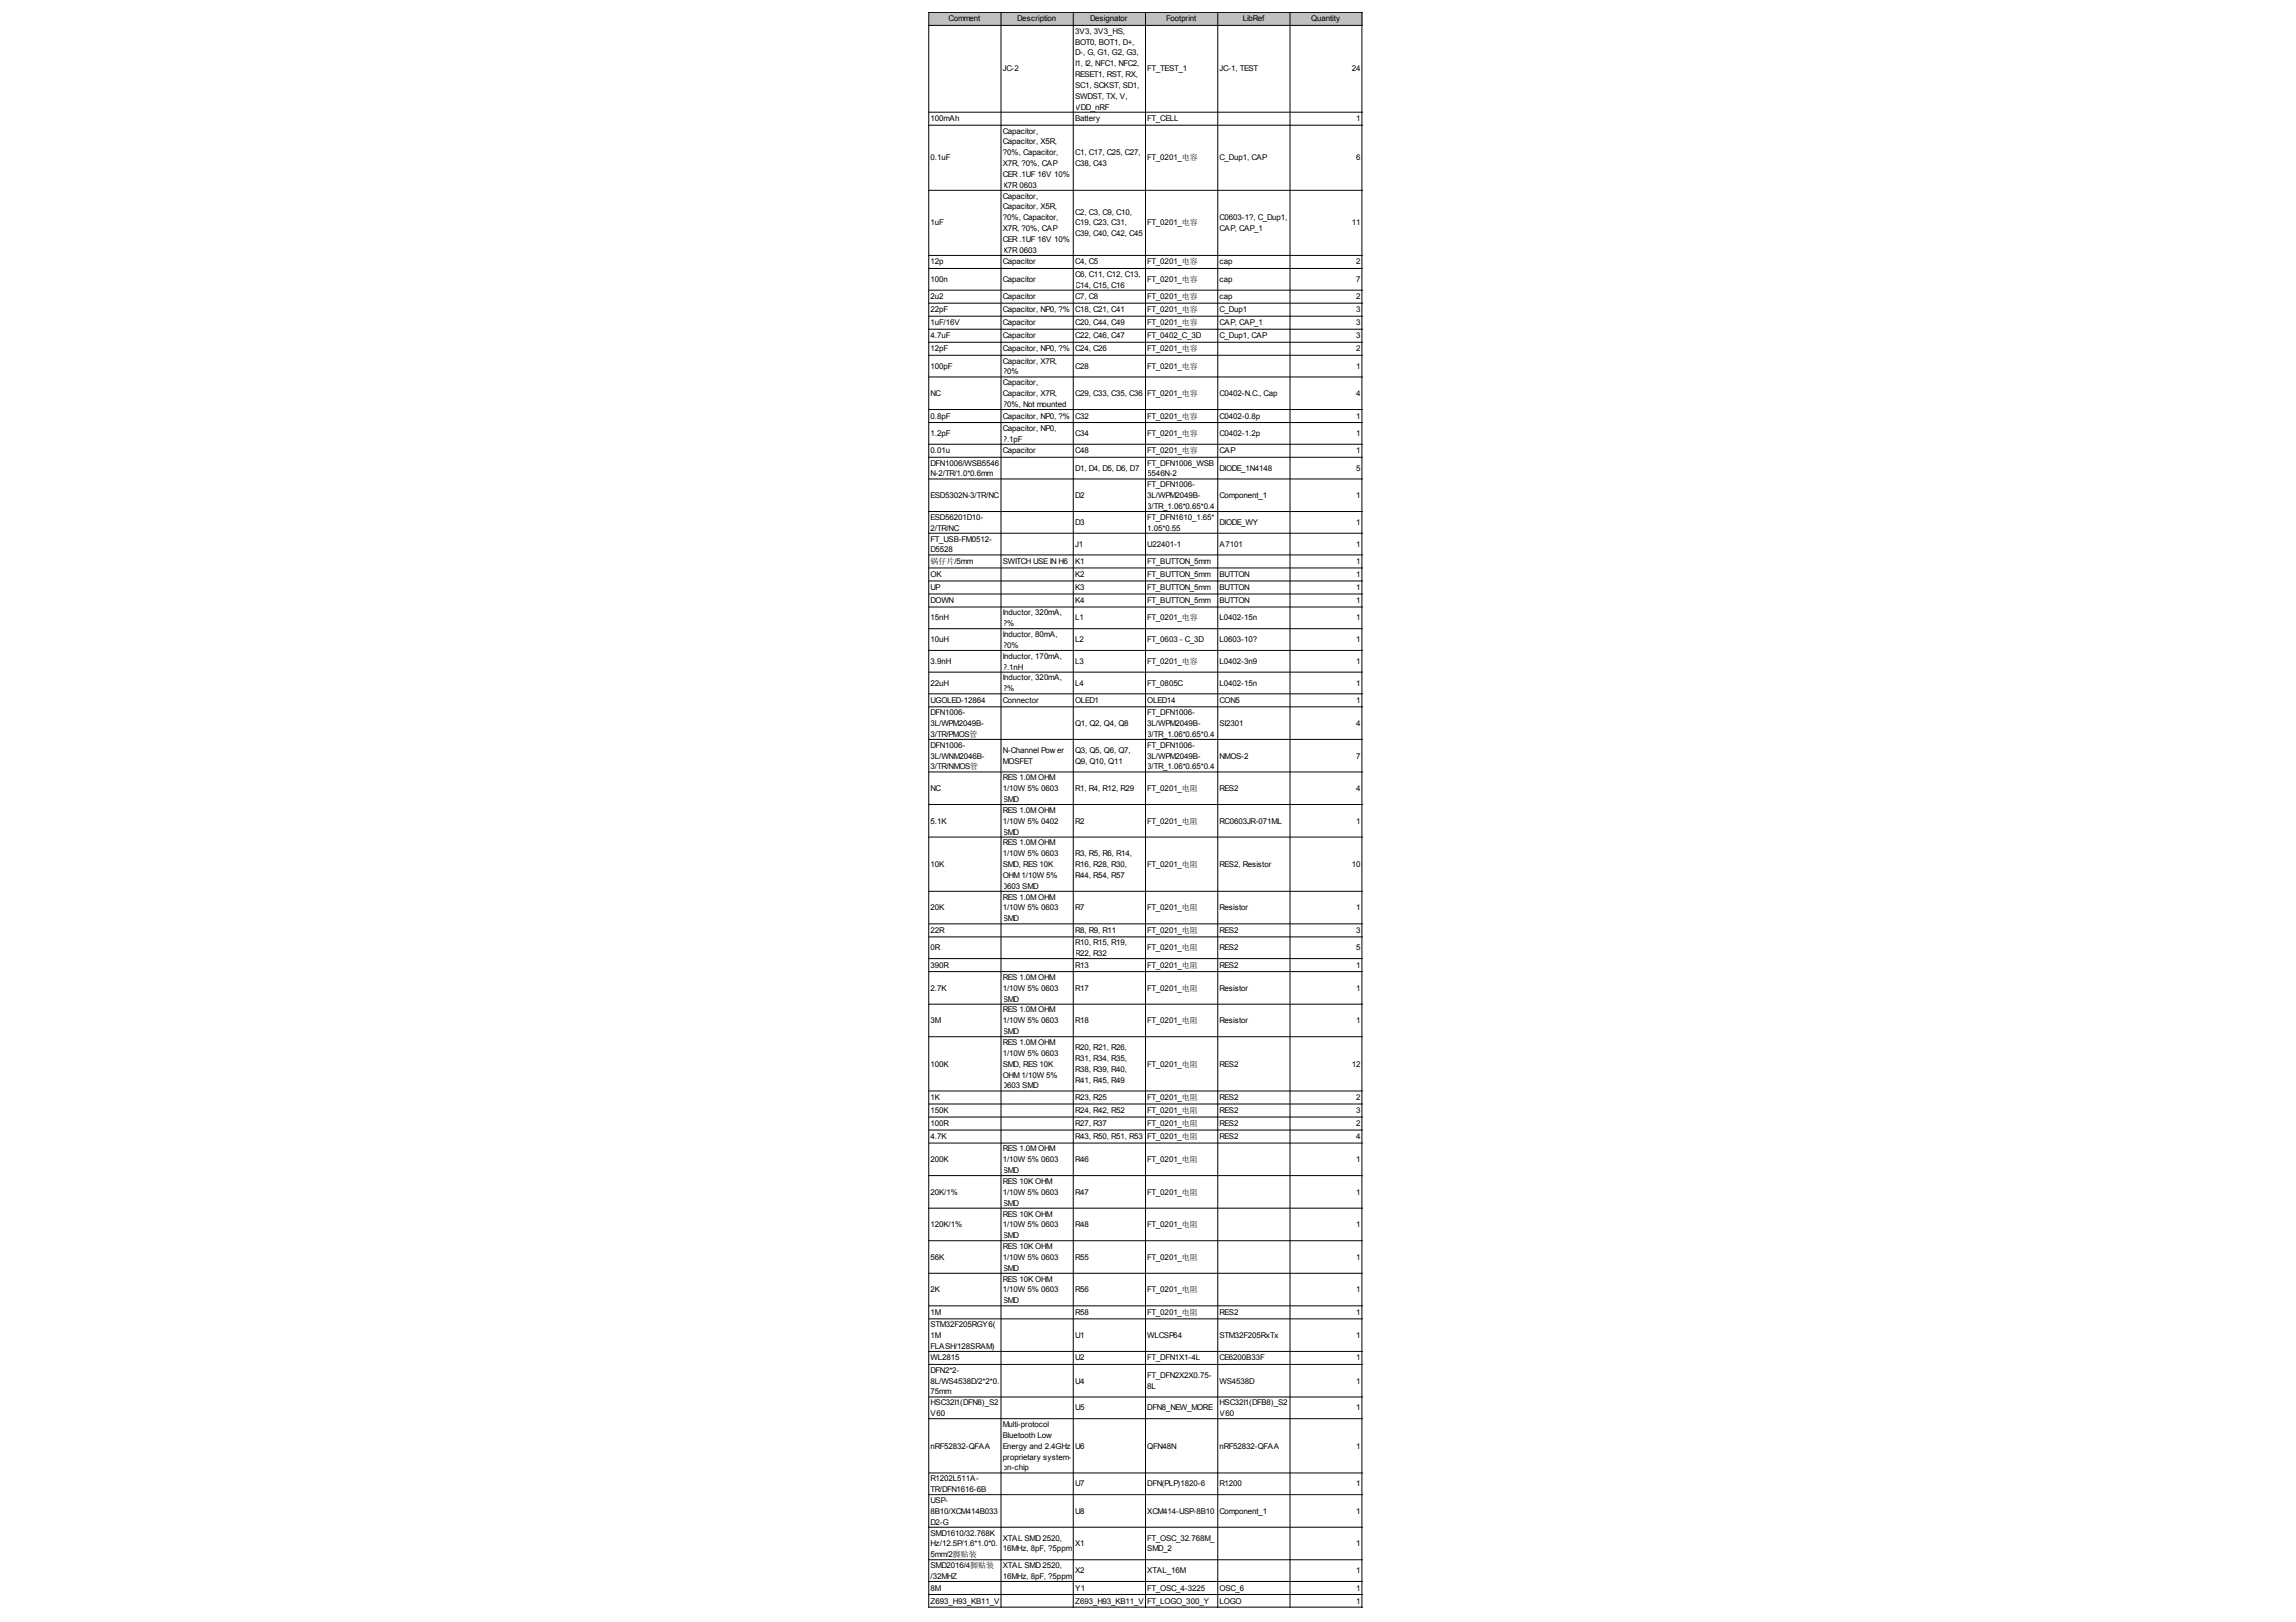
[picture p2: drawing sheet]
<svg xmlns="http://www.w3.org/2000/svg" width="297mm" height="210mm" viewBox="0 0 297 210" stroke-linecap="round" stroke-linejoin="round" font-family="sans-serif">
<defs><g id="words">
<g font-size="1">
<text x="122.7" y="2.8">Comment</text>
<text x="131.6" y="2.8">Description</text>
<text x="139.1" y="4.4">3V3, 3V3_HS,</text>
<text x="139.1" y="5.8">BOT0, BOT1, D+,</text>
<text x="141" y="2.8">Designator</text>
<text x="150.9" y="2.8">Footprint</text>
<text x="160.8" y="2.8">LibRef</text>
<text x="169.6" y="2.8">Quantity</text>
<text x="129.7" y="9.2">JC-2</text>
<text x="139.1" y="7.2">D-, G, G1, G2, G3,</text>
<text x="139.1" y="8.6">I1, I2, NFC1, NFC2,</text>
<text x="139.1" y="10">RESET1, RST, RX,</text>
<text x="139.1" y="11.4">SC1, SCKST, SD1,</text>
<text x="148.4" y="9.2">FT_TEST_1</text>
<text x="157.8" y="9.2">JC-1, TEST</text>
<text x="174.9" y="9.2">24</text>
<text x="120.4" y="15.7">100mAh</text>
<text x="129.7" y="17.3">Capacitor,</text>
<text x="139.1" y="12.8">SWDST, TX, V,</text>
<text x="139.1" y="14.2">VDD_nRF</text>
<text x="139.1" y="15.7">Battery</text>
<text x="148.4" y="15.7">FT_CELL</text>
<text x="175.4" y="15.7">1</text>
<text x="120.4" y="20.7">0.1uF</text>
<text x="129.7" y="18.7">Capacitor, X5R,</text>
<text x="129.7" y="20.1">?0%, Capacitor,</text>
<text x="129.7" y="21.5">X7R, ?0%, CAP</text>
<text x="129.7" y="22.9">CER .1UF 16V 10%</text>
<text x="139.1" y="20.1">C1, C17, C25, C27,</text>
<text x="139.1" y="21.5">C38, C43</text>
<text x="148.4" y="20.7">FT_0201_电容</text>
<text x="157.8" y="20.7">C_Dup1, CAP</text>
<text x="175.4" y="20.7">6</text>
<text x="120.4" y="29.2">1uF</text>
<text x="129.7" y="24.3">X7R 0603</text>
<text x="129.7" y="25.7">Capacitor,</text>
<text x="129.7" y="27.1">Capacitor, X5R,</text>
<text x="129.7" y="28.5">?0%, Capacitor,</text>
<text x="129.7" y="29.9">X7R, ?0%, CAP</text>
<text x="139.1" y="27.8">C2, C3, C9, C10,</text>
<text x="139.1" y="29.2">C19, C23, C31,</text>
<text x="148.4" y="29.2">FT_0201_电容</text>
<text x="157.8" y="28.5">C0603-1?, C_Dup1,</text>
<text x="157.8" y="29.9">CAP, CAP_1</text>
<text x="174.9" y="29.2">11</text>
<text x="120.4" y="34.2">12p</text>
<text x="129.7" y="31.3">CER .1UF 16V 10%</text>
<text x="129.7" y="32.7">X7R 0603</text>
<text x="129.7" y="34.2">Capacitor</text>
<text x="139.1" y="30.6">C39, C40, C42, C45</text>
<text x="139.1" y="34.2">C4, C5</text>
<text x="139.1" y="35.8">C6, C11, C12, C13,</text>
<text x="148.4" y="34.2">FT_0201_电容</text>
<text x="157.8" y="34.2">cap</text>
<text x="175.4" y="34.2">2</text>
<text x="120.4" y="36.5">100n</text>
<text x="120.4" y="38.7">2u2</text>
<text x="120.4" y="40.4">22pF</text>
<text x="129.7" y="36.5">Capacitor</text>
<text x="129.7" y="38.7">Capacitor</text>
<text x="129.7" y="40.4">Capacitor, NP0, ?%</text>
<text x="139.1" y="37.2">C14, C15, C16</text>
<text x="139.1" y="38.7">C7, C8</text>
<text x="139.1" y="40.4">C18, C21, C41</text>
<text x="148.4" y="36.5">FT_0201_电容</text>
<text x="148.4" y="38.7">FT_0201_电容</text>
<text x="148.4" y="40.4">FT_0201_电容</text>
<text x="157.8" y="36.5">cap</text>
<text x="157.8" y="38.7">cap</text>
<text x="157.8" y="40.4">C_Dup1</text>
<text x="175.4" y="36.5">7</text>
<text x="175.4" y="38.7">2</text>
<text x="175.4" y="40.4">3</text>
<text x="120.4" y="42.1">1uF/16V</text>
<text x="120.4" y="43.8">4.7uF</text>
<text x="120.4" y="45.5">12pF</text>
<text x="120.4" y="47.7">100pF</text>
<text x="129.7" y="42.1">Capacitor</text>
<text x="129.7" y="43.8">Capacitor</text>
<text x="129.7" y="45.5">Capacitor, NP0, ?%</text>
<text x="129.7" y="47.1">Capacitor, X7R,</text>
<text x="139.1" y="42.1">C20, C44, C49</text>
<text x="139.1" y="43.8">C22, C46, C47</text>
<text x="139.1" y="45.5">C24, C26</text>
<text x="139.1" y="47.7">C28</text>
<text x="148.4" y="42.1">FT_0201_电容</text>
<text x="148.4" y="43.8">FT_0402_C_3D</text>
<text x="148.4" y="45.5">FT_0201_电容</text>
<text x="148.4" y="47.7">FT_0201_电容</text>
<text x="157.8" y="42.1">CAP, CAP_1</text>
<text x="157.8" y="43.8">C_Dup1, CAP</text>
<text x="175.4" y="42.1">3</text>
<text x="175.4" y="43.8">3</text>
<text x="175.4" y="45.5">2</text>
<text x="175.4" y="47.7">1</text>
<text x="120.4" y="51.3">NC</text>
<text x="129.7" y="48.5">?0%</text>
<text x="129.7" y="49.9">Capacitor,</text>
<text x="129.7" y="51.3">Capacitor, X7R,</text>
<text x="129.7" y="52.7">?0%, Not mounted</text>
<text x="139.1" y="51.3">C29, C33, C35, C36</text>
<text x="148.4" y="51.3">FT_0201_电容</text>
<text x="157.8" y="51.3">C0402-N.C., Cap</text>
<text x="175.4" y="51.3">4</text>
<text x="120.4" y="54.2">0.8pF</text>
<text x="120.4" y="56.4">1.2pF</text>
<text x="120.4" y="58.7">0.01u</text>
<text x="129.7" y="54.2">Capacitor, NP0, ?%</text>
<text x="129.7" y="55.8">Capacitor, NP0,</text>
<text x="129.7" y="57.2">?.1pF</text>
<text x="129.7" y="58.7">Capacitor</text>
<text x="139.1" y="54.2">C32</text>
<text x="139.1" y="56.4">C34</text>
<text x="139.1" y="58.7">C48</text>
<text x="148.4" y="54.2">FT_0201_电容</text>
<text x="148.4" y="56.4">FT_0201_电容</text>
<text x="148.4" y="58.7">FT_0201_电容</text>
<text x="157.8" y="54.2">C0402-0.8p</text>
<text x="157.8" y="56.4">C0402-1.2p</text>
<text x="157.8" y="58.7">CAP</text>
<text x="175.4" y="54.2">1</text>
<text x="175.4" y="56.4">1</text>
<text x="175.4" y="58.7">1</text>
<text x="120.4" y="60.3">DFN1006/WSB5546</text>
<text x="120.4" y="61.7">N-2/TR/1.0*0.6mm</text>
<text x="120.4" y="64.5">ESD5302N-3/TR/NC</text>
<text x="139.1" y="60.9">D1, D4, D5, D6, D7</text>
<text x="139.1" y="64.5">D2</text>
<text x="148.4" y="60.3">FT_DFN1006_WSB</text>
<text x="148.4" y="61.7">5546N-2</text>
<text x="148.4" y="63.1">FT_DFN1006-</text>
<text x="148.4" y="64.5">3L/WPM2049B-</text>
<text x="148.4" y="65.9">3/TR_1.06*0.65*0.4</text>
<text x="157.8" y="60.9">DIODE_1N4148</text>
<text x="157.8" y="64.5">Component_1</text>
<text x="175.4" y="60.9">5</text>
<text x="175.4" y="64.5">1</text>
<text x="120.4" y="67.3">ESD56201D10-</text>
<text x="120.4" y="68.7">2/TR/NC</text>
<text x="120.4" y="70.1">FT_USB-FM0512-</text>
<text x="120.4" y="71.5">D5528</text>
<text x="139.1" y="67.9">D3</text>
<text x="139.1" y="70.7">J1</text>
<text x="148.4" y="67.3">FT_DFN1610_1.65*</text>
<text x="148.4" y="68.7">1.05*0.55</text>
<text x="148.4" y="70.7">U22401-1</text>
<text x="157.8" y="67.9">DIODE_WY</text>
<text x="157.8" y="70.7">A7101</text>
<text x="175.4" y="67.9">1</text>
<text x="175.4" y="70.7">1</text>
<text x="120.4" y="74.7">OK</text>
<text x="120.4" y="76.4">UP</text>
<text x="120.4" y="73">锅仔片/5mm</text>
<text x="129.7" y="73">SWITCH USEIN H6</text>
<text x="139.1" y="73">K1</text>
<text x="139.1" y="74.7">K2</text>
<text x="139.1" y="76.4">K3</text>
<text x="148.4" y="73">FT_BUTTON_5mm</text>
<text x="148.4" y="74.7">FT_BUTTON_5mm</text>
<text x="148.4" y="76.4">FT_BUTTON_5mm</text>
<text x="157.8" y="74.7">BUTTON</text>
<text x="157.8" y="76.4">BUTTON</text>
<text x="175.4" y="73">1</text>
<text x="175.4" y="74.7">1</text>
<text x="175.4" y="76.4">1</text>
<text x="120.4" y="78">DOWN</text>
<text x="120.4" y="80.3">15nH</text>
<text x="120.4" y="83.1">10uH</text>
<text x="129.7" y="79.6">Inductor, 320mA,</text>
<text x="129.7" y="81">?%</text>
<text x="129.7" y="82.4">Inductor, 80mA,</text>
<text x="129.7" y="83.8">?0%</text>
<text x="139.1" y="78">K4</text>
<text x="139.1" y="80.3">L1</text>
<text x="139.1" y="83.1">L2</text>
<text x="148.4" y="78">FT_BUTTON_5mm</text>
<text x="148.4" y="80.3">FT_0201_电容</text>
<text x="148.4" y="83.1">FT_0603 - C_3D</text>
<text x="157.8" y="78">BUTTON</text>
<text x="157.8" y="80.3">L0402-15n</text>
<text x="157.8" y="83.1">L0603-10?</text>
<text x="175.4" y="78">1</text>
<text x="175.4" y="80.3">1</text>
<text x="175.4" y="83.1">1</text>
<text x="120.4" y="85.9">3.9nH</text>
<text x="120.4" y="88.7">22uH</text>
<text x="129.7" y="85.2">Inductor, 170mA,</text>
<text x="129.7" y="86.7">?.1nH</text>
<text x="129.7" y="88.1">Inductor, 320mA,</text>
<text x="129.7" y="89.5">?%</text>
<text x="139.1" y="85.9">L3</text>
<text x="139.1" y="88.7">L4</text>
<text x="148.4" y="85.9">FT_0201_电容</text>
<text x="148.4" y="88.7">FT_0805C</text>
<text x="157.8" y="85.9">L0402-3n9</text>
<text x="157.8" y="88.7">L0402-15n</text>
<text x="175.4" y="85.9">1</text>
<text x="175.4" y="88.7">1</text>
<text x="120.4" y="91">UGOLED-12864</text>
<text x="120.4" y="92.6">DFN1006-</text>
<text x="120.4" y="94">3L/WPM2049B-</text>
<text x="120.4" y="95.4">3/TR/PMOS管</text>
<text x="129.7" y="91">Connector</text>
<text x="139.1" y="91">OLED1</text>
<text x="139.1" y="94">Q1, Q2, Q4, Q8</text>
<text x="148.4" y="91">OLED14</text>
<text x="148.4" y="92.6">FT_DFN1006-</text>
<text x="148.4" y="94">3L/WPM2049B-</text>
<text x="148.4" y="95.4">3/TR_1.06*0.65*0.4</text>
<text x="157.8" y="91">CON5</text>
<text x="157.8" y="94">SI2301</text>
<text x="175.4" y="91">1</text>
<text x="175.4" y="94">4</text>
<text x="120.4" y="96.8">DFN1006-</text>
<text x="120.4" y="98.2">3L/WNM2046B-</text>
<text x="120.4" y="99.6">3/TR/NMOS管</text>
<text x="129.7" y="97.4">N-Channel Pow er</text>
<text x="129.7" y="98.8">MOSFET</text>
<text x="129.7" y="101">RES 1.0MOHM</text>
<text x="139.1" y="97.4">Q3, Q5, Q6, Q7,</text>
<text x="139.1" y="98.8">Q9, Q10, Q11</text>
<text x="148.4" y="96.8">FT_DFN1006-</text>
<text x="148.4" y="98.2">3L/WPM2049B-</text>
<text x="148.4" y="99.6">3/TR_1.06*0.65*0.4</text>
<text x="157.8" y="98.2">NMOS-2</text>
<text x="175.4" y="98.2">7</text>
<text x="120.4" y="102.4">NC</text>
<text x="120.4" y="106.6">5.1K</text>
<text x="129.7" y="102.4">1/10W 5% 0603</text>
<text x="129.7" y="103.8">SMD</text>
<text x="129.7" y="105.2">RES 1.0MOHM</text>
<text x="129.7" y="106.6">1/10W 5% 0402</text>
<text x="129.7" y="108">SMD</text>
<text x="139.1" y="102.4">R1, R4, R12, R29</text>
<text x="139.1" y="106.6">R2</text>
<text x="148.4" y="102.4">FT_0201_电阻</text>
<text x="148.4" y="106.6">FT_0201_电阻</text>
<text x="157.8" y="102.4">RES2</text>
<text x="157.8" y="106.6">RC0603JR-071ML</text>
<text x="175.4" y="102.4">4</text>
<text x="175.4" y="106.6">1</text>
<text x="120.4" y="112.2">10K</text>
<text x="129.7" y="109.4">RES 1.0MOHM</text>
<text x="129.7" y="110.8">1/10W 5% 0603</text>
<text x="129.7" y="112.2">SMD, RES 10K</text>
<text x="129.7" y="113.6">OHM1/10W 5%</text>
<text x="139.1" y="110.8">R3, R5, R6, R14,</text>
<text x="139.1" y="112.2">R16, R28, R30,</text>
<text x="139.1" y="113.6">R44, R54, R57</text>
<text x="148.4" y="112.2">FT_0201_电阻</text>
<text x="157.8" y="112.2">RES2, Resistor</text>
<text x="174.9" y="112.2">10</text>
<text x="120.4" y="117.8">20K</text>
<text x="129.7" y="115">0603 SMD</text>
<text x="129.7" y="116.4">RES 1.0MOHM</text>
<text x="129.7" y="117.8">1/10W 5% 0603</text>
<text x="129.7" y="119.2">SMD</text>
<text x="139.1" y="117.8">R7</text>
<text x="148.4" y="117.8">FT_0201_电阻</text>
<text x="157.8" y="117.8">Resistor</text>
<text x="175.4" y="117.8">1</text>
<text x="120.4" y="120.7">22R</text>
<text x="120.4" y="123">0R</text>
<text x="120.4" y="125.2">390R</text>
<text x="139.1" y="120.7">R8, R9, R11</text>
<text x="139.1" y="122.3">R10, R15, R19,</text>
<text x="139.1" y="123.7">R22, R32</text>
<text x="139.1" y="125.2">R13</text>
<text x="148.4" y="120.7">FT_0201_电阻</text>
<text x="148.4" y="123">FT_0201_电阻</text>
<text x="148.4" y="125.2">FT_0201_电阻</text>
<text x="157.8" y="120.7">RES2</text>
<text x="157.8" y="123">RES2</text>
<text x="157.8" y="125.2">RES2</text>
<text x="175.4" y="120.7">3</text>
<text x="175.4" y="123">5</text>
<text x="175.4" y="125.2">1</text>
<text x="120.4" y="128.2">2.7K</text>
<text x="129.7" y="126.8">RES 1.0MOHM</text>
<text x="129.7" y="128.2">1/10W 5% 0603</text>
<text x="129.7" y="129.6">SMD</text>
<text x="129.7" y="131">RES 1.0MOHM</text>
<text x="139.1" y="128.2">R17</text>
<text x="148.4" y="128.2">FT_0201_电阻</text>
<text x="157.8" y="128.2">Resistor</text>
<text x="175.4" y="128.2">1</text>
<text x="120.4" y="132.4">3M</text>
<text x="129.7" y="132.4">1/10W 5% 0603</text>
<text x="129.7" y="133.8">SMD</text>
<text x="129.7" y="135.2">RES 1.0MOHM</text>
<text x="129.7" y="136.6">1/10W 5% 0603</text>
<text x="139.1" y="132.4">R18</text>
<text x="139.1" y="135.9">R20, R21, R26,</text>
<text x="139.1" y="137.3">R31, R34, R35,</text>
<text x="148.4" y="132.4">FT_0201_电阻</text>
<text x="157.8" y="132.4">Resistor</text>
<text x="175.4" y="132.4">1</text>
<text x="120.4" y="138">100K</text>
<text x="120.4" y="142.4">1K</text>
<text x="129.7" y="138">SMD, RES 10K</text>
<text x="129.7" y="139.5">OHM1/10W 5%</text>
<text x="129.7" y="140.9">0603 SMD</text>
<text x="139.1" y="138.7">R38, R39, R40,</text>
<text x="139.1" y="140.1">R41, R45, R49</text>
<text x="139.1" y="142.4">R23, R25</text>
<text x="148.4" y="138">FT_0201_电阻</text>
<text x="148.4" y="142.4">FT_0201_电阻</text>
<text x="157.8" y="138">RES2</text>
<text x="157.8" y="142.4">RES2</text>
<text x="174.9" y="138">12</text>
<text x="175.4" y="142.4">2</text>
<text x="120.4" y="144">150K</text>
<text x="120.4" y="145.7">100R</text>
<text x="120.4" y="147.4">4.7K</text>
<text x="129.7" y="149">RES 1.0MOHM</text>
<text x="139.1" y="144">R24, R42, R52</text>
<text x="139.1" y="145.7">R27, R37</text>
<text x="139.1" y="147.4">R43, R50, R51, R53</text>
<text x="148.4" y="144">FT_0201_电阻</text>
<text x="148.4" y="145.7">FT_0201_电阻</text>
<text x="148.4" y="147.4">FT_0201_电阻</text>
<text x="157.8" y="144">RES2</text>
<text x="157.8" y="145.7">RES2</text>
<text x="157.8" y="147.4">RES2</text>
<text x="175.4" y="144">3</text>
<text x="175.4" y="145.7">2</text>
<text x="175.4" y="147.4">4</text>
<text x="120.4" y="150.4">200K</text>
<text x="120.4" y="154.6">20K/1%</text>
<text x="129.7" y="150.4">1/10W 5% 0603</text>
<text x="129.7" y="151.8">SMD</text>
<text x="129.7" y="153.2">RES 10K OHM</text>
<text x="129.7" y="154.6">1/10W 5% 0603</text>
<text x="139.1" y="150.4">R46</text>
<text x="139.1" y="154.6">R47</text>
<text x="148.4" y="150.4">FT_0201_电阻</text>
<text x="148.4" y="154.6">FT_0201_电阻</text>
<text x="175.4" y="150.4">1</text>
<text x="175.4" y="154.6">1</text>
<text x="120.4" y="158.8">120K/1%</text>
<text x="129.7" y="156">SMD</text>
<text x="129.7" y="157.4">RES 10K OHM</text>
<text x="129.7" y="158.8">1/10W 5% 0603</text>
<text x="129.7" y="160.2">SMD</text>
<text x="129.7" y="161.6">RES 10K OHM</text>
<text x="139.1" y="158.8">R48</text>
<text x="148.4" y="158.8">FT_0201_电阻</text>
<text x="175.4" y="158.8">1</text>
<text x="120.4" y="163">56K</text>
<text x="120.4" y="167.3">2K</text>
<text x="129.7" y="163">1/10W 5% 0603</text>
<text x="129.7" y="164.4">SMD</text>
<text x="129.7" y="165.9">RES 10K OHM</text>
<text x="129.7" y="167.3">1/10W 5% 0603</text>
<text x="139.1" y="163">R55</text>
<text x="139.1" y="167.3">R56</text>
<text x="148.4" y="163">FT_0201_电阻</text>
<text x="148.4" y="167.3">FT_0201_电阻</text>
<text x="175.4" y="163">1</text>
<text x="175.4" y="167.3">1</text>
<text x="120.4" y="170.2">1M</text>
<text x="120.4" y="171.8">STM32F205RGY6(</text>
<text x="120.4" y="173.2">1M</text>
<text x="129.7" y="168.7">SMD</text>
<text x="139.1" y="170.2">R58</text>
<text x="139.1" y="173.2">U1</text>
<text x="148.4" y="170.2">FT_0201_电阻</text>
<text x="148.4" y="173.2">WLCSP64</text>
<text x="157.8" y="170.2">RES2</text>
<text x="157.8" y="173.2">STM32F205RxTx</text>
<text x="175.4" y="170.2">1</text>
<text x="175.4" y="173.2">1</text>
<text x="120.4" y="174.6">FLASH/128SRAM)</text>
<text x="120.4" y="176.1">WL2815</text>
<text x="120.4" y="177.6">DFN2*2-</text>
<text x="120.4" y="179.1">8L/WS4538D/2*2*0.</text>
<text x="139.1" y="176.1">U2</text>
<text x="139.1" y="179.1">U4</text>
<text x="148.4" y="176.1">FT_DFN1X1-4L</text>
<text x="148.4" y="178.3">FT_DFN2X2X0.75-</text>
<text x="148.4" y="179.7">8L</text>
<text x="157.8" y="176.1">CE6200B33F</text>
<text x="157.8" y="179.1">WS4538D</text>
<text x="175.4" y="176.1">1</text>
<text x="175.4" y="179.1">1</text>
<text x="120.4" y="180.5">75mm</text>
<text x="120.4" y="181.9">HSC32I1(DFN8)_S2</text>
<text x="120.4" y="183.3">V60</text>
<text x="129.7" y="184.7">Multi-protocol</text>
<text x="139.1" y="182.5">U5</text>
<text x="148.4" y="182.5">DFN8_NEW_MORE</text>
<text x="157.8" y="181.9">HSC32I1(DFB8)_S2</text>
<text x="157.8" y="183.3">V60</text>
<text x="175.4" y="182.5">1</text>
<text x="120.4" y="187.5">nRF52832-QFAA</text>
<text x="120.4" y="191.7">R1202L511A-</text>
<text x="129.7" y="186.1">Bluetooth Low</text>
<text x="129.7" y="187.5">Energy and 2.4GHz</text>
<text x="129.7" y="188.9">proprietary system-</text>
<text x="129.7" y="190.3">on-chip</text>
<text x="139.1" y="187.5">U6</text>
<text x="148.4" y="187.5">QFN48N</text>
<text x="157.8" y="187.5">nRF52832-QFAA</text>
<text x="175.4" y="187.5">1</text>
<text x="120.4" y="193.1">TR/DFN1616-6B</text>
<text x="120.4" y="194.5">USP-</text>
<text x="120.4" y="195.9">8B10/XCM414B033</text>
<text x="120.4" y="197.3">D2-G</text>
<text x="139.1" y="192.3">U7</text>
<text x="139.1" y="195.9">U8</text>
<text x="148.4" y="192.3">DFN(PLP)1820-6</text>
<text x="148.4" y="195.9">XCM414-USP-8B10</text>
<text x="157.8" y="192.3">R1200</text>
<text x="157.8" y="195.9">Component_1</text>
<text x="175.4" y="192.3">1</text>
<text x="175.4" y="195.9">1</text>
<text x="120.4" y="198.7">SMD1610/32.768K</text>
<text x="120.4" y="200.1">Hz/12.5P/1.6*1.0*0.</text>
<text x="120.4" y="201.5">5mm/2脚贴装</text>
<text x="120.4" y="202.9">SMD2016/4脚贴装</text>
<text x="129.7" y="199.4">XTAL SMD 2520,</text>
<text x="129.7" y="200.8">16MHz, 8pF, ?5ppm</text>
<text x="129.7" y="202.9">XTAL SMD 2520,</text>
<text x="139.1" y="200.1">X1</text>
<text x="139.1" y="203.6">X2</text>
<text x="148.4" y="199.4">FT_OSC_32.768M_</text>
<text x="148.4" y="200.8">SMD_2</text>
<text x="148.4" y="203.6">XTAL_16M</text>
<text x="175.4" y="200.1">1</text>
<text x="175.4" y="203.6">1</text>
<text x="120.4" y="204.3">/32MHZ</text>
<text x="120.4" y="205.8">8M</text>
<text x="120.4" y="207.5">Z693_H93_KB11_V1.1</text>
<text x="129.7" y="204.3">16MHz, 8pF, ?5ppm</text>
<text x="139.1" y="205.8">Y1</text>
<text x="139.1" y="207.5">Z693_H93_KB11_V1F.1</text>
<text x="148.4" y="205.8">FT_OSC_4-3225</text>
<text x="149" y="207.5">T_LOGO_300_Y</text>
<text x="157.8" y="205.8">OSC_6</text>
<text x="157.8" y="207.5">LOGO</text>
<text x="175.4" y="205.8">1</text>
<text x="175.4" y="207.5">1</text>
</g>
</g></defs>
<g fill="#c0c0c0">
<path d="M120.2 1.6h9.3v1.7h-9.3z" fill-rule="evenodd"/>
<path d="M129.5 1.6h9.4v1.7h-9.4z" fill-rule="evenodd"/>
<path d="M138.8 1.6h9.4v1.7h-9.4z" fill-rule="evenodd"/>
<path d="M148.2 1.6h9.4v1.7h-9.4z" fill-rule="evenodd"/>
<path d="M157.5 1.6h9.4v1.7h-9.4z" fill-rule="evenodd"/>
<path d="M166.8 1.6h9.5v1.7h-9.5z" fill-rule="evenodd"/>
</g>
<g fill="none" stroke="#000" stroke-width=".13">
<path d="M120.2 3.3h56.1M120.2 14.5h56.1M120.2 16.2h56.1M129.5 1.6v206.5M138.8 1.6v206.5M148.2 1.6v206.5M157.5 1.6v206.5M166.9 1.6v206.5M176.2 1.6v206.5M176.3 1.6h-56.1v206.5M120.2 24.6h56.1M120.2 33.1h56.1"/>
<path d="M120.2 34.7h56.1M120.2 37.5h56.1M120.2 39.2h56.1M120.2 40.9h56.1M120.2 42.6h56.1M120.2 44.3h56.1M120.2 46h56.1M120.2 48.8h56.1M120.2 53h56.1M120.2 54.7h56.1M120.2 57.5h56.1M120.2 59.2h56.1"/>
<path d="M120.2 62h56.1M120.2 66.2h56.1M120.2 69h56.1M120.2 71.8h56.1M120.2 73.5h56.1M120.2 75.2h56.1M120.2 76.9h56.1M120.2 78.6h56.1M120.2 81.4h56.1M120.2 84.2h56.1M120.2 87h56.1M120.2 89.8h56.1"/>
<path d="M120.2 91.5h56.1M120.2 95.7h56.1M120.2 99.9h56.1M120.2 104.1h56.1M120.2 108.3h56.1M120.2 115.3h56.1M120.2 119.6h56.1M120.2 121.2h56.1M120.2 124.1h56.1M120.2 125.7h56.1M120.2 130h56.1M120.2 134.2h56.1"/>
<path d="M120.2 141.2h56.1M120.2 142.9h56.1M120.2 144.6h56.1M120.2 146.2h56.1M120.2 147.9h56.1M120.2 152.1h56.1M120.2 156.4h56.1M120.2 160.6h56.1M120.2 164.8h56.1M120.2 169h56.1M120.2 170.7h56.1M120.2 174.9h56.1"/>
<path d="M120.2 176.6h56.1M120.2 180.8h56.1M120.2 183.6h56.1M120.2 190.6h56.1M120.2 193.4h56.1M120.2 197.6h56.1M120.2 201.8h56.1M120.2 204.7h56.1M120.2 206.3h56.1M120.2 208h56.1"/>
</g>
<use href="#words"/>
</svg>
